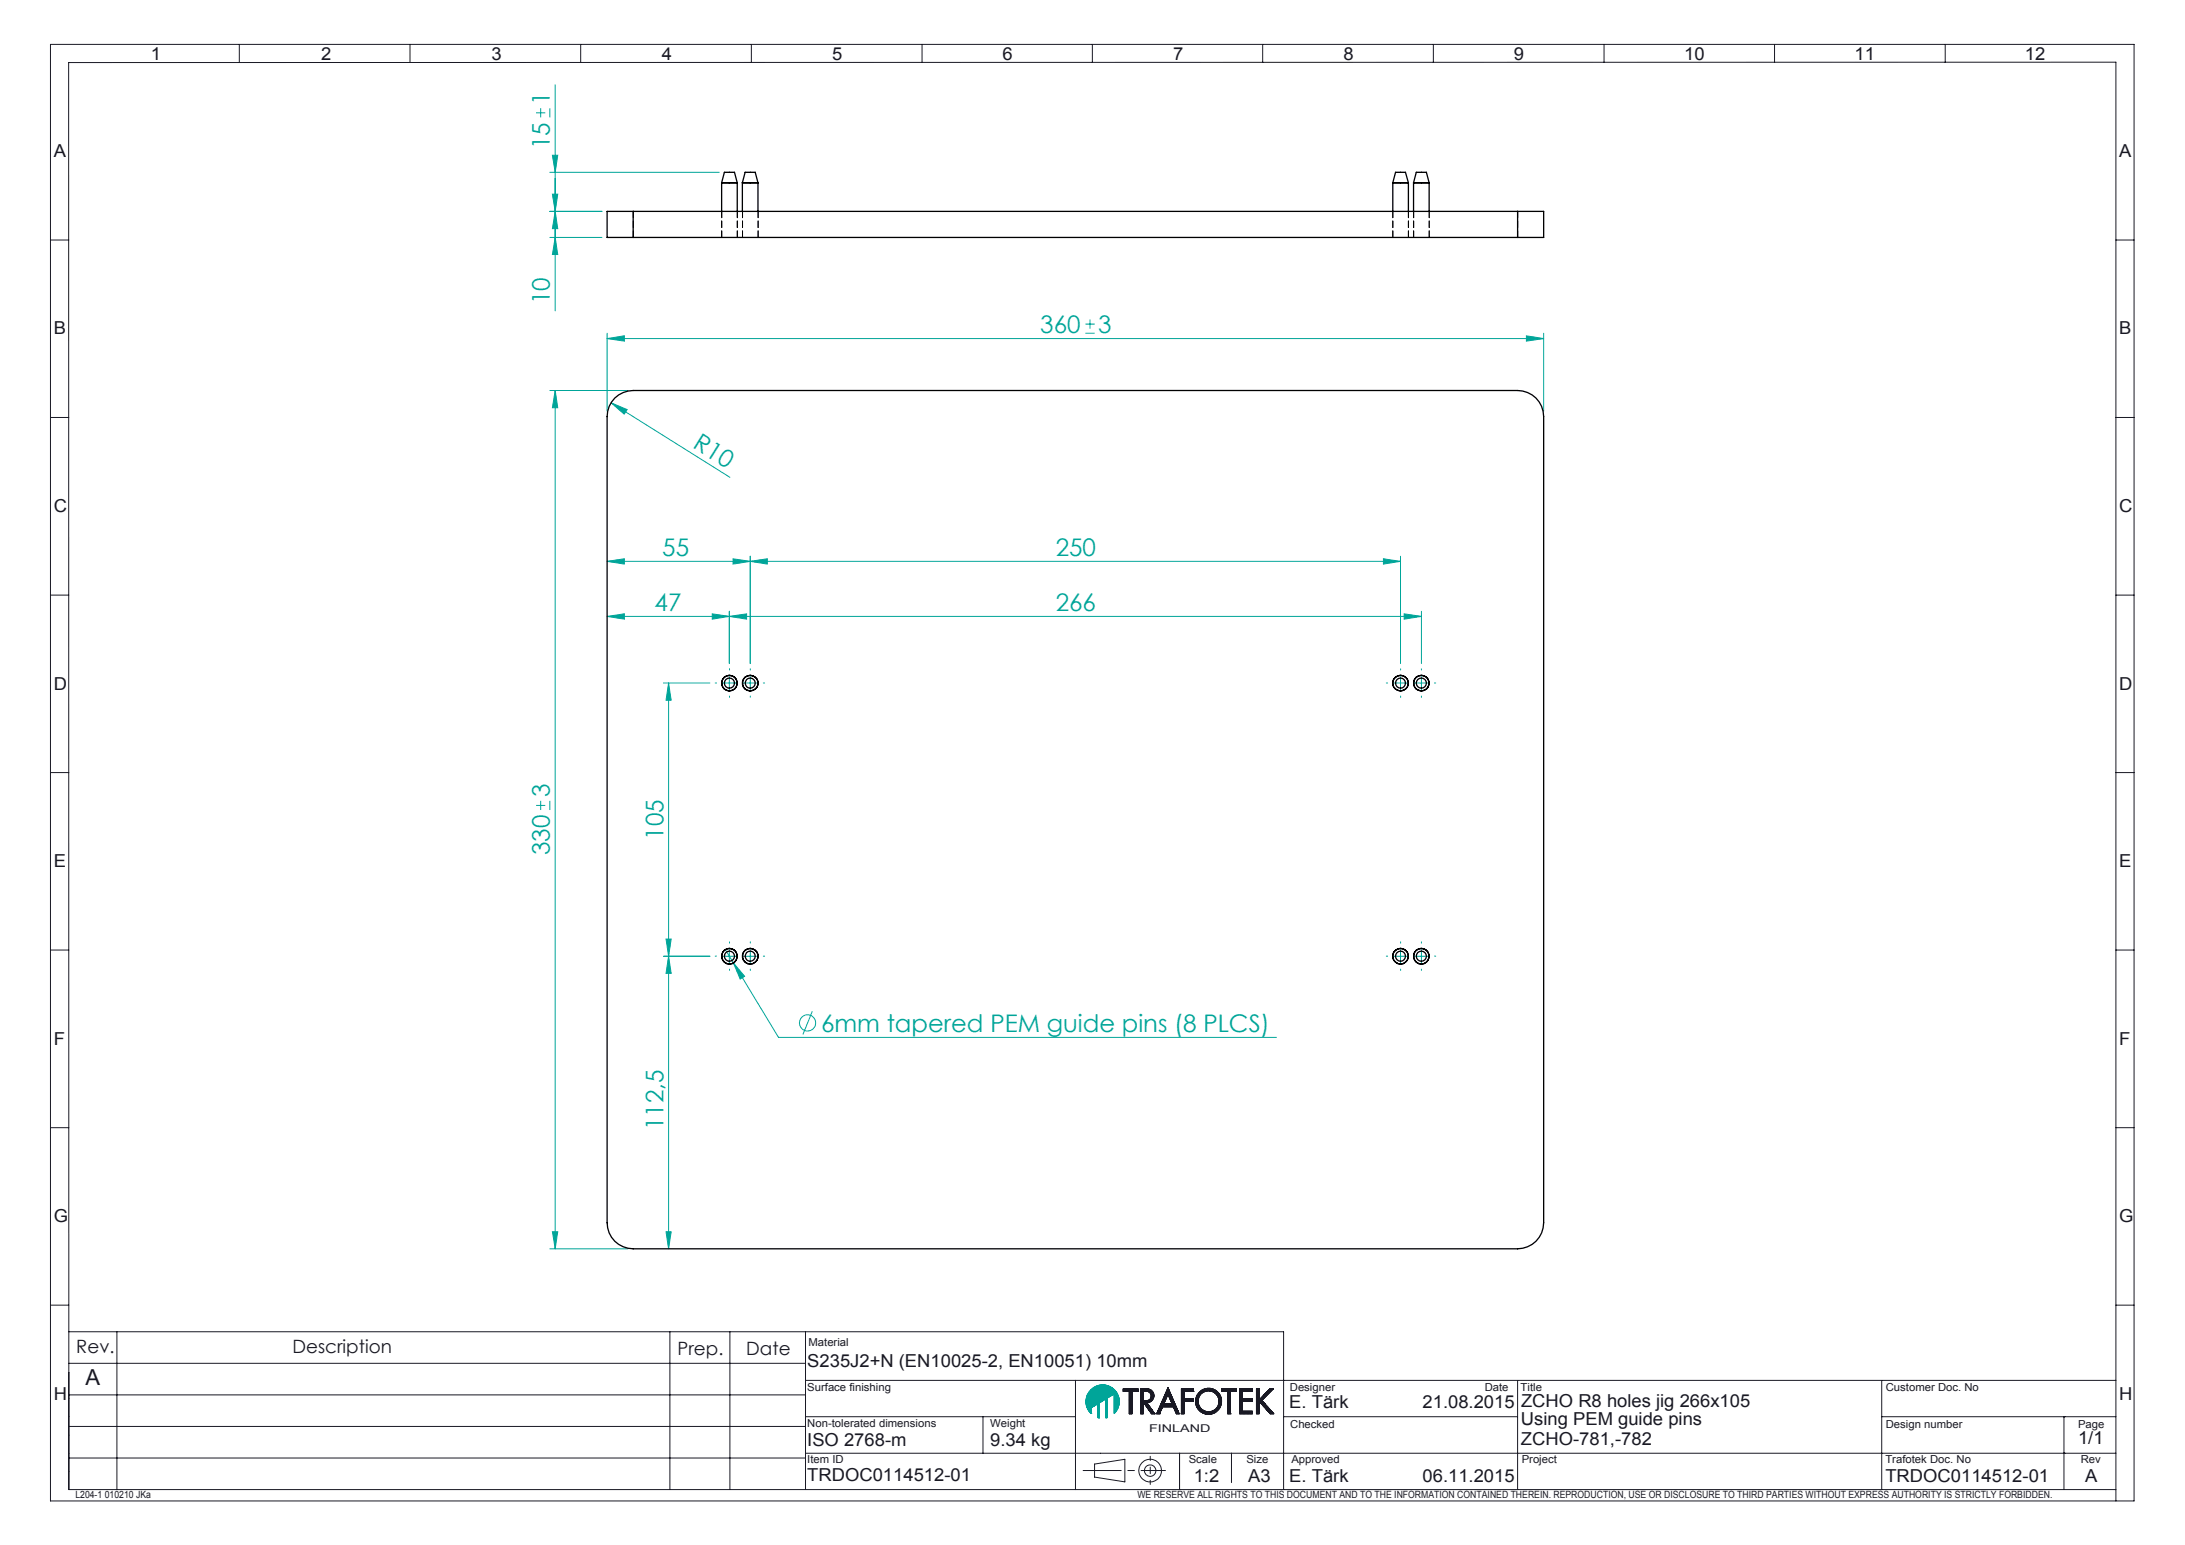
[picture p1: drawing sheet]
<svg xmlns="http://www.w3.org/2000/svg" width="420mm" height="297mm" viewBox="0 0 420 297" stroke-linecap="round" stroke-linejoin="round" font-family="sans-serif">
<defs><g id="words">
<g font-size="4.7" fill="#00a599">
<text x="105.7" y="20.2" transform="rotate(-90 105.7 20.2)">1</text>
<text x="105.7" y="28.7" transform="rotate(-90 105.7 28.7)">15</text>
<text x="105.7" y="58.4" transform="rotate(-90 105.7 58.4)">10</text>
<text x="200" y="64">360</text>
<text x="211.1" y="64">3</text>
<text x="133" y="85.9" transform="rotate(32 133 85.9)">R10</text>
<text x="127.3" y="106.9">55</text>
<text x="202.9" y="106.9">250</text>
<text x="125.8" y="117.5">47</text>
<text x="202.9" y="117.5">266</text>
<text x="105.7" y="153.3" transform="rotate(-90 105.7 153.3)">3</text>
<text x="127.5" y="161.4" transform="rotate(-90 127.5 161.4)">105</text>
<text x="105.7" y="164.4" transform="rotate(-90 105.7 164.4)">330</text>
<text x="157.8" y="198.3">6mm tapered PEM guide pins (8 PLCS)</text>
<text x="127.5" y="217.3" transform="rotate(-90 127.5 217.3)">112,5</text>
</g>
<text font-size="4.2" fill="#191924" x="16.4" y="266.3">A</text>
<g font-size="3.5" fill="#191924">
<text x="14.7" y="260">Rev.</text>
<text x="56.2" y="260">Description</text>
<text x="130.2" y="260.5">Prep.</text>
<text x="143.5" y="260.5">Date</text>
</g>
<g font-size="3.4" fill="#191924">
<text x="29" y="11.6">1</text>
<text x="61.7" y="11.6">2</text>
<text x="94.5" y="11.6">3</text>
<text x="127.2" y="11.6">4</text>
<text x="160" y="11.6">5</text>
<text x="192.7" y="11.6">6</text>
<text x="225.5" y="11.6">7</text>
<text x="258.2" y="11.6">8</text>
<text x="291" y="11.6">9</text>
<text x="323.7" y="11.6">10</text>
<text x="356.5" y="11.6">11</text>
<text x="389.2" y="11.6">12</text>
<text x="10.4" y="30.2">A</text>
<text x="407.4" y="30.2">A</text>
<text x="10.4" y="64.3">B</text>
<text x="407.4" y="64.3">B</text>
<text x="10.4" y="98.4">C</text>
<text x="407.4" y="98.4">C</text>
<text x="10.4" y="132.6">D</text>
<text x="407.4" y="132.6">D</text>
<text x="10.4" y="166.7">E</text>
<text x="407.4" y="166.7">E</text>
<text x="10.4" y="200.8">F</text>
<text x="407.4" y="200.8">F</text>
<text x="10.4" y="234.9">G</text>
<text x="407.4" y="234.9">G</text>
<text x="155.2" y="262.8">S235J2+N (EN10025-2, EN10051) 10mm</text>
<text x="10.4" y="269.1">H</text>
<text x="407.4" y="269.1">H</text>
<text x="247.8" y="270.7">E. Tärk</text>
<text x="273.4" y="270.7">21.08.2015</text>
<text x="292.4" y="274">Using PEM guide pins</text>
<text x="292.4" y="270.4">ZCHO R8 holes jig 266x105</text>
<text x="155.2" y="278">ISO 2768-m</text>
<text x="190.3" y="277.9">9.34 kg</text>
<text x="292.4" y="277.7">ZCHO-781,-782</text>
<text x="399.4" y="277.5">1/1</text>
<text x="155.2" y="284.7">TRDOC0114512-01</text>
<text x="229.4" y="284.9">1:2</text>
<text x="239.9" y="284.9">A3</text>
<text x="247.8" y="284.9">E. Tärk</text>
<text x="273.4" y="284.9">06.11.2015</text>
<text x="362.4" y="284.9">TRDOC0114512-01</text>
<text x="400.8" y="284.9">A</text>
</g>
<g font-size="2.1" fill="#191924">
<text x="155.4" y="258.7">Material</text>
<text x="155.2" y="267.4">Surface finishing</text>
<text x="247.9" y="267.3">Designer</text>
<text x="285.4" y="267.3">Date</text>
<text x="292.3" y="267.3">Title</text>
<text x="362.5" y="267.3">Customer Doc. No</text>
<text x="155.2" y="274.3">Non-tolerated dimensions</text>
<text x="190.3" y="274.3">Weight</text>
<text x="220.9" y="275.2">FINLAND</text>
<text x="248" y="274.4">Checked</text>
<text x="362.5" y="274.4">Design number</text>
<text x="399.4" y="274.4">Page</text>
<text x="155.2" y="281.2">Item ID</text>
<text x="228.5" y="281.2">Scale</text>
<text x="239.6" y="281.2">Size</text>
<text x="248.2" y="281.2">Approved</text>
<text x="292.5" y="281.2">Project</text>
<text x="362.4" y="281.3">Trafotek Doc. No</text>
<text x="400" y="281.3">Rev</text>
</g>
<g font-size="1.9" fill="#191924">
<text x="14.5" y="288">L204-1 010210 JKa</text>
<text x="218.6" y="288">WE RESERVE ALL RIGHTS TO THIS DOCUMENT AND TO THE INFORMATION CONTAINED THEREIN. REPRODUCTION, USE OR DISCLOSURE TO THIRD PARTIES WITHOUT EXPRESS AUTHORITY IS STRICTLY FORBIDDEN.</text>
</g>
</g></defs>
<g fill="none" stroke="#00a599" stroke-width=".19">
<path d="M106.7 16.3v43.5M103 21.7h1.8M103.9 20.8v1.8M105.7 20.8v1.8M105.7 33.1h32.6M106.2 37.3h1l-.5 3.3zM106.2 29.8h1l-.5 3.3zM105.7 40.6h10M105.7 45.6h10M106.7 45.6l.5 3.3h-1zM106.7 40.6l.5 3.4h-1zM105.7 75.1h15"/>
<path d="M106.7 75.1l.5 3.3h-1zM106.7 75.1v165M116.7 65.1l3.3-.5v1zM116.7 64.1v15M116.7 65.1h180M117.5 77.4l3 1.3-.5 .9zM117.5 77.4l22.8 14.4M208.6 64.1h1.8M208.6 62.3h1.8M209.5 61.4v1.8M293.4 64.6l3.3 .5-3.3 .5zM296.7 64.1v15"/>
<path d="M116.7 107.9l3.3-.5v1zM116.7 118.5l3.3-.5v1zM136.9 118l3.3 .5-3.3 .5zM140.2 118.5l3.3-.5v1zM140.2 117.5v10.1M140.9 107.4l3.3 .5-3.3 .5zM144.2 107.9l3.3-.5v1zM144.2 106.9v20.7M265.9 107.4l3.3 .5-3.3 .5zM269.2 106.9v20.7M269.2 107.9h-152.5M269.9 118l3.3 .5-3.3 .5z"/>
<path d="M273.2 117.5v10.1M273.2 118.5h-156.5M127.5 131.3h9M128.5 131.3l.5 3.3h-1zM128.5 131.3v108.8M139 131.3h2.5M140.2 130.1v2.5M142.9 131.3h2.6M144.2 130.1v2.5M268 131.3h2.5M269.2 130.1v2.5M272 131.3h2.5"/>
<path d="M273.2 130.1v2.5M103 154.8h1.8M103.9 153.9v1.8M105.7 153.9v1.8M127.5 183.8h9M128 180.5h1l-.5 3.3zM128.5 183.8l.5 3.3h-1zM139 183.8h2.5M139.4 182.5l1.6 2.6M140.2 182.6v2.5M141 185.1l2.1 2.6-.8 .5zM141 185.1l8.6 14.3h95.8"/>
<path d="M142.9 183.8h2.6M144.2 182.6v2.5M156.1 194.4l-1.8 4.5M268 183.8h2.5M269.2 182.6v2.5M272 183.8h2.5M273.2 182.6v2.5M106.2 236.8h1l-.5 3.3zM128 236.8h1l-.5 3.3zM105.7 240.1h15M209.7 271.7h.1M209.7 270.7l-.5 .5"/>
<path d="M209.7 270.8l-.4 .4M209.7 270.9l-.4 .3 .4-.3M209.7 271l-.3 .4M209.7 271.1l-.3 .3M209.7 271.2l-.3 .3M209.7 271.3l-.2 .2M209.7 271.4l-.2 .1M209.7 271.4l-.2 .2M209.7 271.5l-.1 .1M209.7 271.6h-.1M209.7 271.6v.1M209.7 271.7a3.2 3.2 0 0 1 0-4.5 3.2 3.2 0 0 1 4.5 0 3.2 3.2 0 0 1 0 4.5v-3.7l-1.3 .7v3.8l-.3 .1"/>
<path d="M209.8 267.1l-.2 .2M210 270.5l3.7-3.8-3.9 3.9M210.1 266.8l-.8 .8M210.3 266.7l-1.1 1.1M210.5 266.6l-1.4 1.4M210.6 266.5l-1.6 1.6M210.7 266.4l-1.7 1.8M210.9 266.4l-2 1.9M211 269.9v2.6M211 269.9l-1.3 .7v1.1M211 266.4l-2.1 2M211 272.5l.3 .1"/>
<path d="M211.1 266.3l-2.2 2.2M211.1 266.3l-2.3 2.3M211.2 266.3l-2.4 2.4M211.3 272.6v-2.9l1.3-.8v3.7M211.3 269.8l-.3 .3M211.3 269.8l-.3 .4M211.3 269.9l-.3 .3M211.3 270l-.3 .3M211.3 270l-.3 .4M211.3 270.1l-.3 .3M211.3 270.2l-.3 .3M211.3 270.3l-.3 .3"/>
<path d="M211.3 270.4l-.3 .3M211.3 270.5l-.3 .3M211.3 270.5l-.3 .4M211.3 270.6l-.3 .3M211.3 270.7l-.3 .3M211.3 270.8l-.3 .3M211.3 270.9l-.3 .3M211.3 271l-.3 .3M211.3 271l-.3 .4M211.3 271.1l-.3 .3M211.3 271.2l-.3 .3M211.3 271.2l-.3 .4"/>
<path d="M211.3 271.3l-.3 .3M211.3 271.4l-.3 .3M211.3 271.4l-.3 .4M211.3 271.5l-.3 .3M211.3 271.6l-.3 .3M211.3 271.6l-.3 .4M211.3 271.7l-.3 .4M211.3 271.8l-.3 .3M211.3 271.8l-.3 .4M211.3 271.9l-.3 .4M211.3 272l-.3 .3M211.3 272.1l-.3 .3"/>
<path d="M211.3 272.1l-.3 .4M211.3 272.2l-.3 .3M211.3 272.3l-.2 .2M211.3 272.4l-.1 .2M211.3 272.5l-.1 .1M211.3 272.6h.1M211.3 266.3l-2.5 2.5M211.4 266.3l-2.6 2.6M211.5 266.2l-2.7 2.8M211.6 266.2l-2.8 2.9M211.7 266.2l-3 2.9M211.7 266.2l-3 3"/>
<path d="M211.8 266.2l-3.1 3.1M211.9 266.2l-3.2 3.2M212 266.2l-3.3 3.3M212.1 266.2l-3.4 3.4M212.2 266.2l-3.5 3.5M212.3 266.2l-3.6 3.6M212.3 266.2l-3.5 3.6M212.4 266.3l-3.6 3.7M212.6 266.3l-3.8 3.8M212.6 269l1.7-1.7-1.7 1.7M212.6 270.6l.3-.3-.3 .3M212.7 266.3l-3.9 3.8"/>
<path d="M212.7 266.3l-3.9 3.9M212.8 266.3l-4 4M212.9 266.3l-4 4.1M212.9 268.8l-.3 .3M212.9 268.9l-.3 .3M212.9 269l-.3 .2M212.9 269l-.3 .3M212.9 269.1l-.3 .3M212.9 269.2l-.3 .2M212.9 269.2l-.3 .3M212.9 269.3l-.3 .3M212.9 269.4l-.3 .3"/>
<path d="M212.9 269.5l-.3 .3M212.9 269.6l-.3 .3M212.9 269.7l-.3 .2M212.9 269.7l-.3 .3M212.9 269.8l-.3 .3M212.9 269.9l-.3 .3M212.9 270l-.3 .3M212.9 270.1l-.3 .3M212.9 270.2l-.3 .2M212.9 270.2l-.3 .3M212.9 270.4l-.3 .3M212.9 270.5l-.3 .3"/>
<path d="M212.9 270.5l-.3 .4M212.9 270.6l-.3 .3M212.9 270.7l-.3 .3M212.9 270.8l-.3 .3M212.9 270.9l-.3 .3M212.9 271l-.3 .3M212.9 271l-.3 .4M212.9 271.1l-.3 .3M212.9 271.2l-.3 .3M212.9 271.2l-.3 .4M212.9 271.3l-.3 .3M212.9 271.4l-.3 .3"/>
<path d="M212.9 271.5l-.3 .3M212.9 271.6l-.3 .3M212.9 271.7l-.3 .3M212.9 271.7l-.3 .4M212.9 271.8l-.3 .3M212.9 271.9l-.3 .3M212.9 272l-.3 .3M212.9 272.1l-.3 .3M212.9 272.2l-.3 .3M212.9 272.2l-.3 .4M212.9 272.3l-.3 .3M212.9 272.4l-.2 .2"/>
<path d="M212.9 272.4l-.1 .1M212.9 266.4l-4 4M213 266.4l-4.1 4.1M213.1 266.4l-4.1 4.2 4.1-4.2M213.2 266.5l-4.2 4.2M213.2 266.5l-4.2 4.2 4.3-4.2M213.3 266.5l-4.2 4.3 4.3-4.2M213.4 266.6l-4.3 4.3M213.5 266.6l-4.4 4.4M213.5 266.6l-4.3 4.4M213.6 266.7l-4.4 4.3M213.6 266.7l-4.4 4.4"/>
<path d="M213.8 266.8l-3.6 3.6M213.8 266.8l-3.4 3.5M213.9 266.8l-3.3 3.4M213.9 266.9l-3.2 3.1M213.9 266.9l-3 3M214 266.9l-3 3M214 267l-3 3M214 267l-2.5 2.6M214.1 267l-2.5 2.5M214.1 267.1l-2.3 2.3M214.2 267.1l-2.2 2.2M214.2 268.1l.4-.5-.4 .5"/>
<path d="M214.2 268.7l.6-.7-.6 .8M214.2 267.2l-2 2M214.2 267.2l-1.9 1.9M214.3 267.2l-1.8 1.8M214.3 267.3l-1.3 1.3M214.4 267.4l-1.2 1.1M214.4 267.4l-1 1M214.4 271.5l-.2 .2M214.5 267.4l-.9 .9M214.5 267.5l-.8 .7M214.5 267.5l-.6 .6M214.6 267.5l-.5 .5"/>
<path d="M214.6 267.6l-.4 .4M214.6 271.2l-.4 .4M214.7 267.7l-.5 .5M214.7 267.8l-.5 .5M214.7 267.8l-.5 .6M214.7 267.9l-.5 .5M214.7 271l-.5 .6M214.8 267.9l-.6 .6M214.8 267.9l-.6 .7M214.8 268l-.6 .6M214.8 270.9l-.6 .6M214.9 268.1l-.7 .7"/>
<path d="M214.9 270.8l-.7 .6M214.9 268.2l-.7 .7M214.9 268.2l-.7 .8M214.9 270.6l-.7 .8M214.9 268.3l-.7 .7M214.9 268.4l-.7 .7M215 268.4l-.8 .8M215 270.5l-.8 .8M215 268.5l-.8 .8M215 268.6l-.8 .8M215 270.3l-.8 .8M215 270.4l-.8 .8"/>
<path d="M215.1 268.6l-.9 .8M215.1 268.7l-.9 .8M215.1 270.2l-.9 .9M215.1 268.7l-.9 .9M215.1 268.8l-.9 .9M215.1 270l-.9 .9M215.1 270.1l-.9 .9M215.1 268.9l-.9 .9M215.1 269l-.9 .9M215.1 269.1l-.9 .9M215.1 269.1l-.9 1M215.1 269.7l-.9 .9"/>
<path d="M215.1 269.8l-.9 .9M215.1 269.9l-.9 .9M215.1 269.9l-.9 1M215.2 269.2l-1 1M215.2 269.3l-1 .9M215.2 269.3l-1 1M215.2 269.4l-1 1M215.2 269.5l-1 .9M215.2 269.6l-1 .9M215.2 269.6l-1 1"/>
<circle cx="155.2" cy="196.7" r="1.56"/>
</g>
<g fill="none" stroke="#191924" stroke-width=".19">
<path d="M9.7 8.5h400.5v280h-400.5zM46 8.5v3.5M78.8 8.5v3.5M111.6 8.5v3.5M144.4 8.5v3.5M177.2 8.5v3.5M210 8.5v3.5M242.7 8.5v3.5M275.5 8.5v3.5M308.3 8.5v3.5M341.1 8.5v3.5M373.9 8.5v3.5"/>
<path d="M9.7 46.1h3.5M406.7 46.1h3.5M9.7 80.3h3.5M406.7 80.3h3.5M9.7 114.4h3.5M406.7 114.4h3.5M9.7 148.5h3.5M406.7 148.5h3.5M9.7 182.6h3.5M406.7 182.6h3.5M9.7 216.8h3.5M406.7 216.8h3.5"/>
<path d="M9.7 250.9h3.5M13.2 256h233.5v30.3M22.5 256v30.3M128.8 256v30.3M140.3 256v30.3M154.8 256v30.3M406.7 250.9h3.5M13.2 274.2h141.6M13.2 268.1h141.6M13.2 262.1h141.6M154.8 265.4h251.9M154.8 279.4h251.9"/>
<path d="M154.8 272.3h51.9M188.9 272.3v7.1M206.7 265.4v20.9M215.9 267.5h1.2v4.3M216 267h-.1M216 267l-.1 .1M216.1 267l-.2 .2M216.2 267l-.3 .3M216.3 267l-.4 .3M216.3 267l-.4 .4M216.4 267l-.5 .5M216.5 267l-.5 .5"/>
<path d="M216.6 267l-.5 .5M216.7 267l-.5 .5M216.7 267l-.4 .5M216.8 267l-.5 .5M216.9 267l-.5 .5M217 267l-.5 .5M217.1 267l-.5 .5M217.2 267l-.5 .5M217.3 267l-.5 .5M217.4 267l-.5 .5M217.5 267l-.5 .5M217.6 267l-.5 .5"/>
<path d="M217.6 267.5l-.5 .6M217.6 267.6l-.5 .5M217.6 267.7l-.5 .5M217.6 267.8l-.5 .5M217.6 267.8l-.5 .6M217.6 267.9l-.5 .5M217.6 268l-.5 .5M217.6 268l-.5 .6M217.6 268.1l-.5 .5M217.6 268.2l-.5 .5M217.6 268.2l-.5 .6M217.6 268.3l-.5 .5"/>
<path d="M217.6 268.4l-.5 .5M217.6 268.5l-.5 .5M217.6 268.5l-.5 .6M217.6 268.6l-.5 .5M217.6 268.7l-.5 .5M217.6 268.8l-.5 .5M217.6 268.9l-.5 .5M217.6 269l-.5 .4M217.6 269l-.5 .5M217.6 269.1l-.5 .5M217.6 269.2l-.5 .5M217.6 269.3l-.5 .5"/>
<path d="M217.6 269.3l-.5 .6M217.6 269.4l-.5 .5M217.6 269.5l-.5 .5M217.6 269.6l-.5 .5M217.6 269.6l-.5 .6M217.6 269.7l-.5 .5M217.6 269.8l-.5 .5M217.6 269.8l-.5 .6M217.6 269.9l-.5 .5M217.6 270l-.5 .5M217.6 270l-.5 .6M217.6 270.1l-.5 .5"/>
<path d="M217.6 270.2l-.5 .5M217.6 270.3l-.5 .5M217.6 270.3l-.5 .6M217.6 270.4l-.5 .5M217.6 270.5l-.5 .5M217.6 270.5l-.5 .6M217.6 270.6l-.5 .5M217.6 270.7l-.5 .5M217.6 270.8l-.5 .5M217.6 270.8l-.5 .6M217.6 270.9l-.5 .5M217.6 271l-.5 .5"/>
<path d="M217.6 271l-.5 .6M217.6 271.1l-.5 .5M217.6 271.2l-.5 .5M217.6 271.2l-.5 .6M217.6 271.3l-.5 .5M217.6 271.4l-.4 .4M217.6 271.5l-.3 .3M217.6 271.6l-.2 .2M217.6 271.7l-.1 .1M217.6 271.7v.1M217.7 267l-.6 .6M217.8 267l-.7 .7"/>
<path d="M217.8 267l-.7 .8M217.9 267l-.8 .9M218 267l-.9 .9M218.1 267l-1 1M218.1 267l-.4 .5M218.2 267l-.5 .5M218.3 267l-.5 .5M218.3 267l-.4 .5M218.4 267l-.5 .5M218.5 267l-.5 .5M218.5 267l-.4 .5M218.6 267l-.4 .5"/>
<path d="M218.7 267l-.5 .5M218.8 267.5h-1.2v4.3h-.5M218.8 267v.5M218.8 267h-2.9v.5M218.8 267l-.5 .5M218.8 267.1l-.4 .4M218.8 267.2l-.4 .3M218.8 267.2l-.3 .3M218.8 267.3l-.2 .2M218.8 267.4l-.1 .1M219.3 271.8h.5v-2.1l1.5 2.1M219.3 268.8l.5-.4-.5 .5"/>
<path d="M219.3 267v.1M219.4 267l-.1 .2M219.5 267l-.2 .2M219.5 267l-.2 .3M219.6 267l-.3 .4M219.7 267l-.4 .4M219.7 267l-.4 .5M219.8 267.5h.7a.89 .89 0 0 1 .8 .9 .89 .89 0 0 1-.8 .8h-.7zM219.8 268.4l-.5 .6M219.8 268.5l-.5 .5M219.8 268.6l-.5 .5M219.8 268.6l-.5 .6"/>
<path d="M219.8 268.7l-.5 .5M219.8 268.8l-.5 .5M219.8 268.8l-.5 .6M219.8 268.9l-.5 .5M219.8 269l-.5 .5M219.8 269.1l-.5 .5M219.8 269.1l-.5 .6M219.8 269.2l-.5 .5M219.8 267.5l-.5 .5M219.8 267.6l-.5 .5M219.8 267.7l-.5 .5M219.8 267.8l-.5 .4"/>
<path d="M219.8 267.8l-.5 .5M219.8 267.9l-.5 .5M219.8 268l-.5 .5M219.8 268.1l-.5 .5M219.8 268.2l-.5 .5M219.8 269.8l-.5 .5M219.8 269.8l-.5 .6M219.8 269.9l-.5 .5M219.8 270l-.5 .5M219.8 270l-.5 .6M219.8 270.1l-.5 .5M219.8 270.2l-.5 .5"/>
<path d="M219.8 270.3l-.5 .5M219.8 270.3l-.5 .6M219.8 270.4l-.5 .5M219.8 270.5l-.5 .5M219.8 270.5l-.5 .6M219.8 270.6l-.5 .5M219.8 270.7l-.5 .5M219.8 270.8l-.5 .5M219.8 270.8l-.5 .6M219.8 270.9l-.5 .5M219.8 271l-.5 .5M219.8 271l-.5 .6"/>
<path d="M219.8 271.1l-.5 .5M219.8 271.2l-.5 .5M219.8 271.2l-.5 .6M219.8 271.3l-.5 .5M219.8 271.4l-.4 .4M219.8 271.5l-.3 .3M219.8 271.6l-.2 .2M219.8 271.7l-.2 .1M219.8 271.7l-.1 .1M219.8 269.2l-.5 .6M219.8 267l-.5 .6M219.9 269.2l-.6 .7"/>
<path d="M219.9 267l-.6 .6M220 269.2l-.7 .7M220 267l-.7 .7M220 267l-.7 .8 .8-.8M220 269.2l-.7 .8M220.1 269.2l-.8 .9M220.2 267l-.9 .9M220.2 269.2l-.9 1M220.2 267l-.9 1M220.3 267l-.4 .5M220.3 269.2l-.4 .5M220.4 267l-.5 .5"/>
<path d="M220.4 269.2l-.5 .5M220.5 269.6a1.32 1.32 0 0 0 1.3-1.3 1.32 1.32 0 0 0-1.3-1.3h-1.2v4.8M220.5 269.6l1.5 2.2M220.5 267l-.5 .5M220.5 269.2l-.6 .6M220.5 269.7l-.4 .3M220.5 267l-.4 .5M220.5 269.2l-.5 .6M220.5 269.7l-.3 .4M220.5 269.8l-.3 .3M220.6 269.8l-.4 .4M220.6 267l-.5 .5"/>
<path d="M220.6 269.9l-.4 .3M220.6 269.2l-.6 .6M220.6 269.9l-.3 .4M220.7 267l-.5 .5M220.7 269.9l-.4 .4M220.7 270l-.4 .4M220.7 269.2l-.7 .7M220.7 270l-.3 .4M220.8 267l-.5 .5M220.8 270.1l-.4 .4M220.8 270.2l-.3 .3M220.8 267l-.4 .5"/>
<path d="M220.8 271.1l.4-.4-.3 .4M220.9 267l-.4 .5M220.9 269.1l-.9 .8M220.9 270.3l-.4 .2M220.9 270.3l-.3 .3M220.9 270.4l-.3 .3M221 267.1l-.4 .4M221 270.4l-.4 .4M221 270.4l-.3 .4M221 271.3l.4-.3-.3 .4M221.1 267.1l-.5 .4M221.1 270.5l-.4 .3"/>
<path d="M221.1 270.5l-.4 .4M221.1 267.1l-.4 .4M221.1 270.6l-.3 .4M221.2 270.6l-.4 .4M221.2 267.2l-.4 .3M221.2 270.7l-.4 .3M221.2 267.2l-.4 .4M221.3 267.2l-.4 .4M221.3 268.4l.5-.5-.5 .6M221.3 270.8l-.4 .3M221.3 267.3l-.4 .3M221.3 270.8l-.4 .4"/>
<path d="M221.3 271.8h.7M221.3 267.3l-.4 .4M221.3 270.9l-.3 .3M221.4 267.3l-.4 .4M221.4 270.9l-.4 .4M221.4 267.4l-.3 .3M221.4 267.4l-.3 .4M221.4 271l-.3 .4M221.5 267.4l-.4 .4M221.5 271.1l-.4 .4M221.5 271.8l.3-.3-.3 .3M221.5 267.5l-.4 .4"/>
<path d="M221.5 269.1l-.2 .2M221.5 271.1l-.3 .4 .3-.3M221.5 267.5l-.3 .4M221.6 267.5l-.4 .4M221.6 271.2l-.4 .4M221.6 267.6l-.4 .4M221.6 271.3l-.3 .3M221.7 267.7l-.5 .4M221.7 268.9l-.6 .6M221.7 271.3l-.4 .4M221.7 267.7l-.4 .4M221.7 267.8l-.4 .4"/>
<path d="M221.7 271.4l-.4 .3M221.7 267.8l-.4 .5M221.7 268.8l-.7 .8M221.7 271.4l-.4 .4M221.8 267.9l-.5 .5M221.8 268.7l-.9 .9M221.8 271.5l-.4 .3M221.8 268l-.6 .6M221.8 268.1l-.6 .6M221.8 268.1l-.7 .7M221.8 268.5l-1.1 1.1M221.8 268.6l-1 1"/>
<path d="M221.8 268.2l-1.7 1.8M221.8 268.3l-1.3 1.3M221.8 268.4l-1.3 1.2M221.8 268.4l-1.2 1.2M221.8 271.6l-.2 .2M221.9 271.6l-.2 .2M221.9 271.7l-.1 .1M221.9 271.7v.1M222 271.8h.1M222.3 271.8h.6M222.9 271.8h.1M223 271.6l-.2 .2"/>
<path d="M223 271.5l-.3 .3M223.1 271.4l-.4 .4M223.1 271.3l-.5 .5M223.2 271.1l-.7 .7M223.2 271l-.7 .8M223.3 270.9l-.9 .9M223.3 270.8l-1 1M223.4 270.6l-1 1M223.4 270.5l-1 1M223.5 270.4h2M223.5 270.4l-.6 1.4M223.7 268.7l1.2-1.2-1.3 1.3"/>
<path d="M223.7 269.9l-1 1M223.8 269.8l-1 1M223.8 269.9l-1.1 1.1M223.8 269.7l-1 .9M223.8 269.9l-1.2 1.2M223.9 269.5l-1 1M223.9 269.4l-1 1M223.9 269.9l-1.4 1.4M224 269.3l-1 1M224 269.9l-1.5 1.5M224 269.2l-1 1M224 269.9l-.5 .5"/>
<path d="M224.1 269l-1 1M224.1 269.9l-.5 .5M224.2 268.9l-1.1 1M224.2 268.8l-1 1M224.2 269.9l-.5 .5M224.3 267.3l.3-.3-.4 .4M224.3 268.7l-1.1 1M224.3 269.9l-.6 .5M224.3 268.5l-1 1M224.3 269.9l-.5 .5M224.4 267l.2-.1-.3 .3M224.4 268.4l-1.1 1"/>
<path d="M224.4 268.3l-1 1M224.4 269.9l-.5 .5M224.5 268.2l-1.1 1M224.5 269.9l-.6 .5M224.5 266.8l-2.2 5M224.5 266.8l2.2 5M224.5 268l.8 1.9h-1.6zM224.5 266.8h.1M224.5 266.8l-.1 .1M224.5 269.9l-.5 .5M224.6 269.9l-.5 .5M224.6 267l-.4 .5"/>
<path d="M224.7 267.1l-.7 .7M224.7 269.9l-.5 .5M224.7 267.2l-.8 .8M224.8 267.3l-.9 .9M224.8 269.9l-.6 .5M224.8 267.4l-1 .9M224.8 267.4l-1 1M224.8 270.4l.9-.9-.8 .9M224.8 267.5l-1.1 1M224.8 269.9l-.5 .5M224.9 267.6l-1.4 1.4M224.9 269.9l-.5 .5"/>
<path d="M224.9 267.7l-.4 .4M224.9 267.8l-.4 .3M224.9 270.4l.8-.8-.7 .8M225 267.8l-.4 .4M225 269.9l-.6 .5M225 267.9l-.4 .3M225 267.9l-.4 .4M225 268l-.4 .4M225 269.9l-.5 .5M225.1 268l-.4 .4M225.1 268.1l-.4 .4M225.1 269.9l-.5 .5"/>
<path d="M225.1 268.2l-.3 .4M225.1 269.5l.4-.4-.4 .4M225.1 270.4l.7-.6-.6 .6M225.2 268.3l-.4 .4M225.2 269.9l-.6 .5M225.2 268.4l-.4 .4M225.2 268.4l-.3 .4M225.2 268.5l-.3 .4M225.2 269.9l-.5 .5M225.3 268.5l-.4 .4M225.3 268.6l-.4 .4M225.4 268.7l-.4 .4"/>
<path d="M225.4 268.8l-.4 .4M225.4 268.8l-.4 .5M225.5 268.9l-.4 .4M225.5 269l-.4 .4M225.5 270.4l.6 1.4M225.6 269.2l-.4 .4M225.6 269.3l-.4 .4M225.6 269.4l-.4 .4M225.7 269.4l-.4 .4M225.7 269.5l-.4 .4M225.8 269.7l-.7 .7M225.8 269.9l-.5 .5"/>
<path d="M225.9 269.9l-.5 .5M225.9 270l-.5 .4M225.9 270l-.4 .4M226 270.1l-.4 .4M226 270.2l-.4 .3M226 270.2l-.4 .4M226 270.3l-.4 .3M226 270.3l-.4 .4M226.1 270.4l-.4 .4M226.1 270.5l-.4 .4M226.1 271.8h.6M226.2 270.6l-.4 .4"/>
<path d="M226.2 270.7l-.4 .4M226.2 270.8l-.4 .4M226.2 271.8l.4-.3-.3 .3M226.3 270.9l-.4 .3M226.3 270.9l-.4 .4M226.3 271l-.3 .4M226.4 271.1l-.4 .4 .4-.4M226.4 271.2l-.4 .4M226.4 271.2l-.3 .4M226.4 271.8l.2-.2-.1 .2M226.5 271.4l-.4 .3M226.5 271.4l-.4 .4"/>
<path d="M226.5 271.4l-.3 .4M226.6 271.6l-.2 .2M226.7 271.8h.1M226.7 271.7l-.1 .1M226.7 279.4v6.9M227.1 267h2.3M227.1 267v4.8M227.1 270.9l.5-.4-.5 .5M227.1 267h.1M227.2 267l-.1 .1M227.3 267l-.2 .2M227.4 267l-.3 .3"/>
<path d="M227.5 267l-.4 .4M227.6 269.4v2.4h-.5M227.6 268.9h1.8M227.6 267l-.5 .5M227.6 267.5l-.5 .6M227.6 267.6l-.5 .5M227.6 267.8l-.5 .5M227.6 267.8l-.5 .6M227.6 267.9l-.5 .5M227.6 268l-.5 .5M227.6 268.1l-.5 .5M227.6 268.2l-.5 .5"/>
<path d="M227.6 268.2l-.5 .6M227.6 268.3l-.5 .5M227.6 268.4l-.5 .5M227.6 268.5l-.5 .5M227.6 268.5l-.5 .6M227.6 268.6l-.5 .5M227.6 268.7l-.5 .5M227.6 268.8l-.5 .5M227.6 268.9l-.5 .5M227.6 269.5l-.5 .5M227.6 269.6l-.5 .5M227.6 270.7l-.5 .5"/>
<path d="M227.6 267.7l-.5 .5M227.6 268l-.5 .6M227.6 268.7l-.5 .6M227.6 269.4l-.5 .6M227.6 269.7l-.5 .5M227.6 269.8l-.5 .5M227.6 269.9l-.5 .5M227.6 270l-.5 .5M227.6 270.1l-.5 .5M227.6 270.2l-.5 .4M227.6 270.2l-.5 .5M227.6 270.3l-.5 .5"/>
<path d="M227.6 270.4l-.5 .5M227.6 270.5l-.5 .6M227.6 270.6l-.5 .5M227.6 270.8l-.5 .5M227.6 270.8l-.5 .6M227.6 270.9l-.5 .5M227.6 271l-.5 .5M227.6 271l-.5 .6M227.6 271.1l-.5 .5M227.6 271.2l-.5 .5M227.6 271.2l-.5 .6M227.6 271.3l-.4 .5"/>
<path d="M227.6 271.4l-.4 .4M227.6 271.5l-.3 .3M227.6 271.5l-.2 .3M227.6 271.6l-.2 .2M227.6 271.7l-.1 .1M227.6 271.7v.1M227.6 268.9l-.5 .6M227.7 267l-.6 .6M227.7 268.9l-.6 .7M227.8 267l-.7 .6M227.8 268.9l-.7 .7M227.8 267l-.7 .7"/>
<path d="M227.9 268.9l-.8 .8M227.9 267l-.8 .8M227.9 268.9l-.8 .9M228 267l-.9 .9M228 268.9l-.9 .9M228 268.9l-.9 1M228.1 267l-1 1M228.1 268.9l-.5 .5M228.2 267l-.5 .5M228.2 268.9l-.5 .5M228.2 267l-.4 .5M228.2 268.9l-.4 .5"/>
<path d="M228.3 267l-.5 .5M228.3 268.9l-.4 .5M228.4 267l-.5 .5M228.4 268.9l-.5 .5M228.5 267l-.5 .5M228.5 268.9l-.5 .5M228.5 268.9l-.4 .5M228.6 267l-.5 .5M228.6 268.9l-.5 .5M228.7 267l-.5 .5M228.7 268.9l-.5 .5M228.7 268.9l-.4 .5"/>
<path d="M228.8 267l-.5 .5M228.8 268.9l-.4 .5M228.9 267l-.5 .5M228.9 268.9l-.5 .5M229 267l-.5 .5M229 268.9l-.5 .5M229.1 267l-.5 .5M229.1 268.9l-.5 .5M229.2 267l-.5 .5M229.2 268.9l-.5 .5M229.3 267l-.5 .5M229.3 268.9l-.5 .5"/>
<path d="M229.4 267.5h.1M229.4 267.5h-1.8v1.4M229.4 267v.5M229.4 268.9v.5h-1.8M229.4 267l-.4 .5M229.4 267.1l-.4 .4M229.4 267.2l-.3 .3M229.4 267.3l-.2 .2M229.4 267.4l-.1 .1M229.4 268.9l-.5 .5M229.4 267l-.5 .5M229.4 269l-.4 .4"/>
<path d="M229.4 269.1l-.4 .3M229.4 269.1l-.3 .3M229.4 269.2l-.2 .2M229.4 269.3l-.2 .1M229.4 269.3l-.1 .1M230.3 269l-.5 .6M230.3 269.1l-.5 .5M230.3 269.2l-.5 .5M230.3 269.3l-.5 .4M230.3 269.3l-.5 .5M230.3 269.4l-.5 .5M230.3 269.5l-.4 .4"/>
<path d="M230.3 269.6l-.4 .4M230.3 269.6l-.4 .4 .4-.3M230.3 269.7l-.4 .5M230.4 268.9l-.6 .6M230.4 269.8l-.5 .4M230.4 269.8l-.5 .5M230.4 269.9l-.4 .4M230.4 268.8l-.6 .6M230.4 269.9l-.4 .5M230.4 270l-.4 .4M230.4 268.7l-.6 .6M230.4 270.1l-.4 .4"/>
<path d="M230.5 268.6l-.7 .7M230.5 270.2l-.4 .3M230.5 268.5l-.7 .7M230.5 270.2l-.4 .4M230.5 270.3l-.3 .3M230.5 270.3l-.3 .4M230.6 270.3l-.4 .4M230.6 270.4l-.4 .4M230.6 271.2l.3-.4-.3 .4M230.6 268.4l-.8 .7M230.6 270.4l-.3 .4M230.6 270.5l-.3 .4"/>
<path d="M230.7 270.5l-.4 .4M230.7 270.6l-.4 .3M230.7 270.6l-.3 .4M230.8 270.6l-.4 .4M230.8 267.4l-.5 .5M230.8 268.1l-1 1M230.8 270.7l-.4 .3M230.8 270.7l-.3 .4M230.9 270.8l-.4 .3 .4-.3M231 267.2l-.8 .9M231 270.9l-.4 .3 .4-.3M231.1 271l-.4 .3"/>
<path d="M231.1 271l-.3 .4M231.2 267.2l-1.1 1M231.2 271l-.4 .4M231.2 271.1l-.3 .3M231.3 267.1l-1.3 1.3M231.3 271.1l-.4 .4M231.3 271.1l-.3 .4M231.4 271.1l-.4 .4M231.4 267l-1.4 1.5M231.4 271.2l-.4 .3M231.4 271.7l.4-.4-.3 .4M231.5 271.2l-.4 .4"/>
<path d="M231.5 267l-1.6 1.6M231.6 271.2l-.4 .4M231.7 271.3l-.4 .4M231.7 266.9l-1.8 1.9M231.8 271.3l-.4 .4M231.8 266.9l-1.9 2M231.9 266.9l-2.1 2.1M232 271.4l-.5 .4M232 266.9l-1 1M232 271.4l-.4 .4M232.1 266.9l-.8 .8M232.1 271.4l-.5 .4"/>
<path d="M232.1 266.9l-.7 .7M232.1 271.4l-.4 .4 .5-.4M232.2 266.9l-.6 .6M232.3 266.9l-.6 .6M232.3 271.4l-.5 .4M232.3 266.9l-.5 .6M232.3 271.4l-.4 .4M232.4 266.9l-.6 .5M232.4 271.4l-.5 .4M232.5 266.9l-.5 .5M232.5 271.4l-.5 .5M232.6 266.9l-.6 .5"/>
<path d="M232.6 271.4l-.5 .5M232.6 266.9l-.5 .5M232.7 271.4l-.6 .5M232.7 266.9l-.5 .5M232.7 266.9l-.4 .5M232.7 271.3l-.5 .6M232.8 266.9l-.5 .5M232.8 271.3l-.6 .6M232.9 266.9l-.5 .5M232.9 266.9l-.4 .5M232.9 271.3l-.6 .6M233 266.9l-.5 .5"/>
<path d="M233 267l-.4 .4M233 271.2l-.6 .7M233.1 267l-.4 .4M233.2 271.2l-.8 .7M233.2 267l-.4 .4M233.3 267l-.4 .5M233.3 271.1l-.7 .8M233.3 267.1l-.4 .4M233.4 267.1l-.4 .4M233.5 267.2l-.3 .3M233.5 271l-.9 .9M233.6 267.2l-.4 .4"/>
<path d="M233.6 267.9l.4-.4-.4 .4M233.6 267.3l-.3 .3M233.7 267.3l-.4 .3M233.8 267.3l-.4 .4M233.8 268l.3-.4-.3 .4M233.8 267.4l-.3 .4M233.9 267.4l-.4 .4M233.9 267.5l-.3 .3M234 267.6l-.3 .3M234.1 267.6l-.4 .4M234.2 267.7l-.4 .4M234.2 267.8l-.3 .3"/>
<path d="M234.3 267.9l-.4 .3 .3-.4-.3 .3M234.4 267.9l-.4 .4M234.4 268l-.4 .4M234.4 268l-.3 .4M234.5 268.1l-.4 .4M234.5 270.6l-.9 1M234.5 268.2l-.4 .4M234.6 268.2l-.4 .5M234.6 268.4l-.4 .3M234.6 268.4l-.4 .4M234.6 268.5l-.4 .3M234.6 270.4l-1.3 1.3"/>
<path d="M234.7 268.5l-.4 .5M234.7 270.2l-1.5 1.5M234.7 268.6l-.4 .5M234.7 270.1l-1.6 1.7M234.7 268.7l-.4 .4M234.7 268.8l-.4 .4M234.7 270l-1.7 1.8M234.8 268.8l-.5 .5M234.8 268.9l-.5 .4M234.8 268.9l-.5 .5M234.8 269l-.5 .5M234.8 269.8l-2.1 2"/>
<path d="M234.8 269.8l-2 2M234.8 269.9l-1.9 1.9M234.8 269.1l-.5 .5M234.8 269.2l-.5 .5M234.8 269.2l-.5 .6M234.8 269.3l-.6 .6M234.8 269.4l-.6 .6M234.8 269.4l-.6 .7M234.8 269.5l-.7 .7M234.8 269.6l-.8 .8M234.8 269.7l-.9 .9M234.9 267h-.1"/>
<path d="M235 267l-.2 .1M235.1 267l-.3 .2M235.1 267l-.3 .3M235.2 267l-.4 .3M235.3 267l-.5 .4M235.3 267l-.5 .5M235.4 267l-.5 .5M235.5 267l-.5 .5M235.5 267l-.4 .5M235.6 267l-.5 .5M235.7 267l-.5 .5M235.8 267l-.5 .5"/>
<path d="M235.9 267l-.5 .5M236 267.5v4.3h.5M236 267l-.5 .5M236.1 267l-.5 .5M236.2 267l-.5 .5M236.3 267l-.5 .5M236.4 267l-.5 .5M236.5 267l-.5 .5M236.5 271.8h.1M236.5 267.5l-.5 .6M236.5 267.7l-.5 .5M236.5 267.8l-.5 .5"/>
<path d="M236.5 267.8l-.5 .6M236.5 267.9l-.5 .5M236.5 268l-.5 .5M236.5 268l-.5 .6M236.5 268.3l-.5 .5M236.5 268.5l-.5 .6M236.5 268.7l-.5 .5M236.5 267.6l-.5 .5M236.5 268.1l-.5 .5M236.5 268.2l-.5 .5M236.5 268.2l-.5 .6M236.5 268.4l-.5 .5"/>
<path d="M236.5 268.5l-.5 .5M236.5 268.6l-.5 .5M236.5 268.7l-.5 .6M236.5 268.8l-.5 .5M236.5 268.9l-.5 .5M236.5 269l-.5 .5M236.5 269l-.5 .6M236.5 269.1l-.5 .5M236.5 269.2l-.5 .5M236.5 269.2l-.5 .6M236.5 269.3l-.5 .5M236.5 269.4l-.5 .5"/>
<path d="M236.5 269.4l-.5 .6M236.5 269.5l-.5 .5M236.5 269.6l-.5 .5M236.5 269.7l-.5 .5M236.5 269.7l-.5 .6M236.5 269.8l-.5 .5M236.5 269.9l-.5 .5M236.5 269.9l-.5 .6M236.5 270l-.5 .5M236.5 270.1l-.5 .5M236.5 270.2l-.5 .5M236.5 270.2l-.5 .6"/>
<path d="M236.5 270.3l-.5 .5M236.5 270.4l-.5 .5M236.5 270.4l-.5 .6M236.5 270.5l-.5 .5M236.5 270.6l-.5 .5M236.5 270.6l-.5 .6M236.5 270.7l-.5 .5M236.5 270.8l-.5 .5M236.5 270.9l-.5 .5M236.5 270.9l-.5 .6M236.5 271l-.5 .5M236.5 271.1l-.5 .5"/>
<path d="M236.5 271.1l-.5 .6M236.5 271.2l-.5 .5M236.5 271.3l-.5 .5M236.5 271.4l-.4 .4M236.5 271.5l-.3 .3M236.5 271.6l-.2 .2M236.5 271.6l-.1 .2M236.5 271.7l-.1 .1M236.6 267l-.6 .6M236.7 267l-.7 .6M236.7 279.4v5.6M236.7 267l-.7 .7"/>
<path d="M236.8 267l-.8 .8M236.9 267l-.9 .9M237 267l-1 .9M237 267l-1 1M237.1 267l-.5 .5M237.2 267l-.5 .5M237.3 267l-.5 .5M237.4 267l-.5 .5M237.5 267l-.5 .5M237.6 267l-.5 .5M237.7 267h-2.9v.5h1.2M237.7 267v.5h-1.2v4.3"/>
<path d="M237.7 267l-.5 .5M237.7 267.1l-.4 .4M237.7 267.2l-.3 .3M237.7 267.2l-.2 .3M237.7 267.3l-.2 .2M237.7 267.4l-.1 .1M238.3 267h.1M238.3 267v4.8h2.4v-.5h-1.9M238.3 267h2.4M238.3 271.3l.5-.5-.5 .6M238.4 267l-.1 .1M238.5 267l-.2 .2"/>
<path d="M238.5 267l-.2 .3M238.6 267l-.3 .3M238.7 267l-.4 .4M238.8 267l-.5 .5M238.8 268.9h1.9v.5M238.8 267.5l-.5 .5M238.8 267.6l-.5 .5M238.8 267.6l-.5 .6M238.8 267.7l-.5 .5M238.8 267.8l-.5 .5M238.8 267.9l-.5 .5M238.8 267.9l-.5 .6"/>
<path d="M238.8 268l-.5 .5M238.8 268.1l-.5 .5M238.8 268.1l-.5 .6M238.8 268.2l-.5 .5M238.8 268.3l-.5 .5M238.8 268.4l-.5 .5M238.8 268.4l-.5 .6M238.8 268.5l-.5 .5M238.8 268.6l-.5 .5M238.8 268.6l-.5 .6M238.8 268.7l-.5 .5M238.8 268.8l-.5 .5"/>
<path d="M238.8 268.8l-.5 .6M238.8 268.9l-.5 .5M238.8 269.5l-.5 .5M238.8 269.6l-.5 .5M238.8 269.7l-.5 .5M238.8 269.8l-.5 .5M238.8 269.9l-.5 .5M238.8 270l-.5 .5M238.8 270.1l-.5 .5M238.8 270.2l-.5 .5M238.8 270.3l-.5 .5M238.8 270.4l-.5 .5"/>
<path d="M238.8 270.5l-.5 .5M238.8 270.6l-.5 .5M238.8 270.7l-.5 .5M238.8 270.8l-.5 .4M238.8 270.9l-.5 .6M238.8 271l-.5 .5M238.8 271.1l-.5 .5M238.8 271.1l-.5 .6M238.8 271.2l-.5 .5M238.8 271.3l-.5 .5M238.9 268.9l-.6 .6M238.9 271.3l-.5 .5"/>
<path d="M238.9 267l-.6 .6M238.9 268.9l-.6 .7M239 267l-.7 .7M239 268.9l-.7 .8M239 271.3l-.5 .5M239 267l-.7 .8M239.1 268.9l-.8 .8M239.1 271.3l-.5 .5M239.1 267l-.8 .8M239.1 268.9l-.8 .9M239.1 271.3l-.4 .5M239.2 267l-.9 .9"/>
<path d="M239.2 268.9l-.9 1M239.2 271.3l-.5 .5M239.3 267l-1 1M239.3 268.9l-1 1M239.3 271.3l-.5 .5M239.3 267l-.5 .5M239.4 268.9l-.5 .5M239.4 271.3l-.5 .5M239.4 267l-.5 .5M239.5 267l-.5 .5M239.5 268.9l-.5 .5M239.5 271.3l-.5 .5"/>
<path d="M239.6 268.9l-.5 .5M239.6 271.3l-.5 .5M239.6 267l-.5 .5M239.7 267l-.5 .5M239.7 268.9l-.5 .5M239.7 271.3l-.5 .5M239.7 267l-.4 .5M239.8 268.9l-.5 .5M239.8 271.3l-.5 .5M239.8 267l-.5 .5M239.9 268.9l-.5 .5M239.9 271.3l-.5 .5"/>
<path d="M239.9 267l-.5 .5M240 267l-.5 .5M240 268.9l-.5 .5M240 271.3l-.5 .5M240 268.9l-.4 .5M240.1 271.3l-.5 .5M240.1 267l-.5 .5M240.1 268.9l-.5 .5M240.2 267l-.5 .5M240.2 268.9l-.5 .5M240.2 271.3l-.5 .5M240.2 268.9l-.4 .5"/>
<path d="M240.3 271.3l-.5 .5M240.3 267l-.5 .5M240.3 268.9l-.4 .5M240.3 271.3l-.4 .5M240.4 267l-.5 .5M240.4 268.9l-.5 .5M240.4 271.3l-.5 .5M240.5 267l-.5 .5M240.5 268.9l-.5 .5M240.5 271.3l-.5 .5M240.5 268.9l-.4 .5M240.6 271.3l-.5 .5"/>
<path d="M240.6 267l-.5 .5M240.6 268.9l-.5 .5M240.7 267l-.5 .5M240.7 268.9l-.5 .5M240.7 271.3l-.5 .5M240.7 267v.5h-1.9v1.4M240.7 269.4h-1.9v1.9M240.7 267l-.4 .5M240.7 267.1l-.3 .4M240.7 267.2l-.2 .3M240.7 267.3l-.2 .2M240.7 267.3l-.1 .2"/>
<path d="M240.7 267.4v.1M240.7 269l-.4 .4M240.7 269.1l-.3 .3M240.7 269.2l-.2 .2M240.7 269.2l-.1 .2M240.7 269.3l-.1 .1M240.7 269.4h.1M240.7 271.4l-.4 .4M240.7 271.5l-.3 .3M240.7 271.6l-.2 .2M240.7 271.6l-.1 .2M240.7 271.7l-.1 .1"/>
<path d="M241.5 267h.1M241.5 267h.5M241.5 267v4.8M241.6 267h-.1M241.7 267l-.2 .1M241.7 267l-.2 .2M241.8 267l-.3 .3M241.9 267l-.4 .3M241.9 267l-.4 .4M242 267l-.5 .5M242 269.4v2.4h-.5M242 267v2.1"/>
<path d="M242 269.4l2.2 2.4M242 269.7l-.5 .5M242 267.6l-.5 .6M242 267.6l-.5 .5M242 267.7l-.5 .5M242 267.8l-.5 .5M242 267.9l-.5 .5M242 267.9l-.5 .6M242 268l-.5 .5M242 268.1l-.5 .5M242 268.1l-.5 .6M242 268.2l-.5 .5"/>
<path d="M242 268.3l-.5 .5M242 268.4l-.5 .5M242 268.4l-.5 .6M242 268.5l-.5 .5M242 268.6l-.5 .5M242 268.6l-.5 .6M242 268.7l-.5 .5M242 268.8l-.5 .5M242 268.8l-.5 .6M242 268.9l-.5 .5M242 269l-.5 .5M242 269.1l-.5 .5"/>
<path d="M242 269.4l-.5 .5M242 269.5l-.5 .5M242 269.6l-.5 .5M242 269.6l-.5 .6M242 269.8l-.5 .5M242 269.8l-.5 .6M242 267.1l-.5 .5M242 267.2l-.5 .5M242 267.2l-.5 .6M242 267.3l-.5 .5M242 267.4l-.5 .5M242 267.4l-.5 .6"/>
<path d="M242 267.5l-.5 .5M242 269.9l-.5 .5M242 270l-.5 .5M242 270.1l-.5 .5M242 270.2l-.5 .5M242 270.3l-.5 .5M242 270.4l-.5 .5M242 270.5l-.5 .5M242 270.6l-.5 .5M242 270.6l-.5 .6M242 270.7l-.5 .5M242 270.8l-.5 .5"/>
<path d="M242 270.9l-.5 .5M242 270.9l-.5 .6M242 271l-.5 .5M242 271.1l-.5 .5M242 271.1l-.5 .6M242 271.2l-.5 .5M242 271.3l-.5 .5M242 271.4l-.4 .4M242 271.4l-.3 .4M242 271.5l-.2 .3M242 271.6l-.2 .2M242 271.6l-.1 .2"/>
<path d="M242 271.7v.1M242.3 269.7l.4-.3-.3 .4M242.6 269.2l2.3 2.6h-.7M242.6 269.2l-.4 .4M242.6 269.3l-.3 .3 .3-.3M242.7 269.3l-.4 .4M242.7 269.4l-.3 .4M242.8 269.5l-.4 .3M242.8 269.5l-.3 .4M242.9 269.6l-.4 .3M242.9 269.6l-.3 .4M243 269.7l-.4 .3"/>
<path d="M243 269.7l-.3 .4M243.1 269.8l-.4 .3M243.1 269.8l-.4 .4M243.1 269.8l-.3 .4M243.2 269.9l-.4 .4M243.2 270.6l.3-.3-.3 .4M243.2 269.9l-.3 .4M243.3 270l-.4 .4M243.3 270.1l-.3 .3M243.3 270.1l-.3 .4M243.4 270.2l-.4 .3M243.4 270.2l-.3 .3"/>
<path d="M243.5 270.2l-.4 .4M243.5 270.3l-.4 .3M243.6 270.4l-.4 .3 .4-.3M243.7 270.5l-.4 .3 .4-.4-.4 .4M243.8 270.5l-.4 .4M243.8 270.6l-.4 .4M243.8 270.6l-.3 .4M243.9 270.7l-.4 .4M243.9 270.8l-.3 .3M244 270.8l-.4 .4M244 270.9l-.3 .3M244.1 270.9l-.4 .3"/>
<path d="M244.1 267h.7l-2.2 2.2M244.1 267l-2.1 2.1M244.1 267l-1.3 1.3M244.1 270.9l-.4 .4M244.1 271l-.3 .3M244.2 267l-2.7 2.7M244.2 271l-.4 .4M244.2 271.1l-.3 .3M244.3 271.1l-.4 .4M244.3 267l-2.8 2.8M244.3 271.1l-.4 .4 .4-.3M244.3 271.8l.3-.3-.2 .3"/>
<path d="M244.4 267l-2.9 2.9M244.4 271.2l-.4 .4M244.4 271.3l-.3 .4M244.4 267l-2.4 2.4M244.5 271.4l-.4 .3M244.5 267l-2.4 2.4M244.5 271.4l-.3 .4M244.6 267l-2.5 2.5M244.6 271.8l.1-.2v.2M244.7 267l-2.6 2.5M244.7 271.6l-.3 .2M244.7 271.6l-.2 .2"/>
<path d="M244.7 267l-2.5 2.6M244.8 271.7l-.1 .1M244.8 271.7v.1M246.7 272.3h45M291.7 265.4v20.9M361.7 272.3h45M361.7 265.4v20.9M396.7 272.3h.1M396.7 279.4h.1M396.7 272.3v14M13.2 280.3h141.6M210.4 281.4l5.8-.9v4.4l-5.8-1z"/>
<path d="M406.7 286.3h-393.5v-274.3h393.5v276.5"/>
<circle cx="232.3" cy="269.4" r="2"/>
<circle cx="232.3" cy="269.4" r="2.5"/>
<circle cx="221.1" cy="282.7" r="1.1"/>
<circle cx="221.1" cy="282.7" r="2.17"/>
</g>
<g fill="none" stroke="#00a599" stroke-width=".19" stroke-dasharray="15.2 1.3 1.3 1.3">
<path d="M137.7 131.3h-.2M140.2 128.8v-.3M140.2 133.8v.2M141.7 131.3h-.2M142.7 131.3h.3M144.2 128.8v-.3M144.2 133.8v.2M146.7 131.3h.3M266.7 131.3h-.2M269.2 128.8v-.3M269.2 133.8v.2M270.7 131.3h-.2"/>
<path d="M271.7 131.3h.3M273.2 128.8v-.3M273.2 133.8v.2M275.7 131.3h.3M137.7 183.8h-.2M140.2 181.3v-.3M140.2 186.3v.2M141.7 183.8h-.2M142.7 183.8h.3M144.2 181.3v-.3M144.2 186.3v.2M146.7 183.8h.3"/>
<path d="M266.7 183.8h-.2M269.2 181.3v-.3M269.2 186.3v.2M270.7 183.8h-.2M271.7 183.8h.3M273.2 181.3v-.3M273.2 186.3v.2M275.7 183.8h.3"/>
</g>
<path d="M208.2 282.7h15.8" fill="none" stroke="#191924" stroke-width=".19" stroke-dasharray="15.2 1.3 1.3 1.3" stroke-dashoffset="7.9"/>
<path d="M221.1 279.9v5.5" fill="none" stroke="#191924" stroke-width=".19" stroke-dasharray="15.2 1.3 1.3 1.3" stroke-dashoffset="14.4"/>
<g fill="#00a599">
<path d="M117.5 77.4l3 1.3-.5 .9z"/>
<path d="M269.9 118l3.3 .5-3.3 .5zM140.2 118.5l3.3-.5v1z"/>
<path d="M141 185.1l1.3 3.1 .8-.5zM144.2 107.9l3.3-.5v1zM265.9 107.4l3.3 .5-3.3 .5z"/>
<path d="M116.7 107.9l3.3-.5v1zM140.9 107.4l3.3 .5-3.3 .5z"/>
<path d="M293.4 64.6l3.3 .5-3.3 .5zM116.7 65.1l3.3-.5v1zM136.9 118l3.3 .5-3.3 .5zM116.7 118.5l3.3-.5v1z"/>
<path d="M128 236.8h1l-.5 3.3zM128.5 183.8l.5 3.3h-1z"/>
<path d="M106.7 75.1l.5 3.3h-1zM106.2 236.8h1l-.5 3.3zM128.5 131.3l.5 3.3h-1zM128 180.5h1l-.5 3.3zM106.2 37.3h1l-.5 3.3zM106.7 45.6l.5 3.3h-1zM106.2 29.8h1l-.5 3.3zM106.7 40.6l.5 3.4h-1z"/>
</g>
<g fill="none" stroke="#000" stroke-width=".25">
<path d="M138.7 35.1l.5-2h2l.5 2M138.7 35.1h3M138.7 35.1v5.5M141.7 35.1v5.5M142.7 35.1h3M142.7 35.1l.5-2h2l.5 2M142.7 35.1v5.5M145.7 35.1v5.5M267.7 35.1l.6-2h1.9l.5 2M267.7 35.1h3M267.7 35.1v5.5M270.7 35.1v5.5"/>
<path d="M271.7 35.1l.5-2h2l.5 2M271.7 35.1h3M271.7 35.1v5.5M274.7 35.1v5.5M121.7 40.6h-5v5h5M121.7 40.6v5M121.7 40.6h170M121.7 45.6h170M291.7 40.6h5v5h-5M291.7 40.6v5M118.2 76.5a5.2 5.2 0 0 1 3.5-1.4h170a5 5 0 0 1 5 5v155a5 5 0 0 1-5 5h-170a5 5 0 0 1-5-5v-155a5 5 0 0 1 1.5-3.6z"/>
<circle cx="140.2" cy="131.3" r="1.5"/>
<circle cx="140.2" cy="131.3" r=".97"/>
<circle cx="144.2" cy="131.3" r=".97"/>
<circle cx="144.2" cy="131.3" r="1.51"/>
<circle cx="269.2" cy="131.3" r=".96"/>
<circle cx="269.2" cy="131.3" r="1.51"/>
<circle cx="273.2" cy="131.3" r="1.5"/>
<circle cx="273.2" cy="131.3" r=".97"/>
<circle cx="140.2" cy="183.8" r="1.5"/>
<circle cx="140.2" cy="183.8" r=".97"/>
<circle cx="144.2" cy="183.8" r=".97"/>
<circle cx="144.2" cy="183.8" r="1.51"/>
<circle cx="269.2" cy="183.8" r=".96"/>
<circle cx="269.2" cy="183.8" r="1.51"/>
<circle cx="273.2" cy="183.8" r="1.5"/>
<circle cx="273.2" cy="183.8" r=".97"/>
</g>
<path d="M121.7 40.6v5M138.7 40.6v5M141.7 45.6v-5M142.7 40.6v5M145.7 45.6v-5M267.7 40.6v5M270.7 45.6v-5M271.7 40.6v5M274.7 45.6v-5M291.7 40.6v5" fill="none" stroke="#000" stroke-width=".19" stroke-dasharray="1.3 .6"/>
<use href="#words"/>
</svg>
